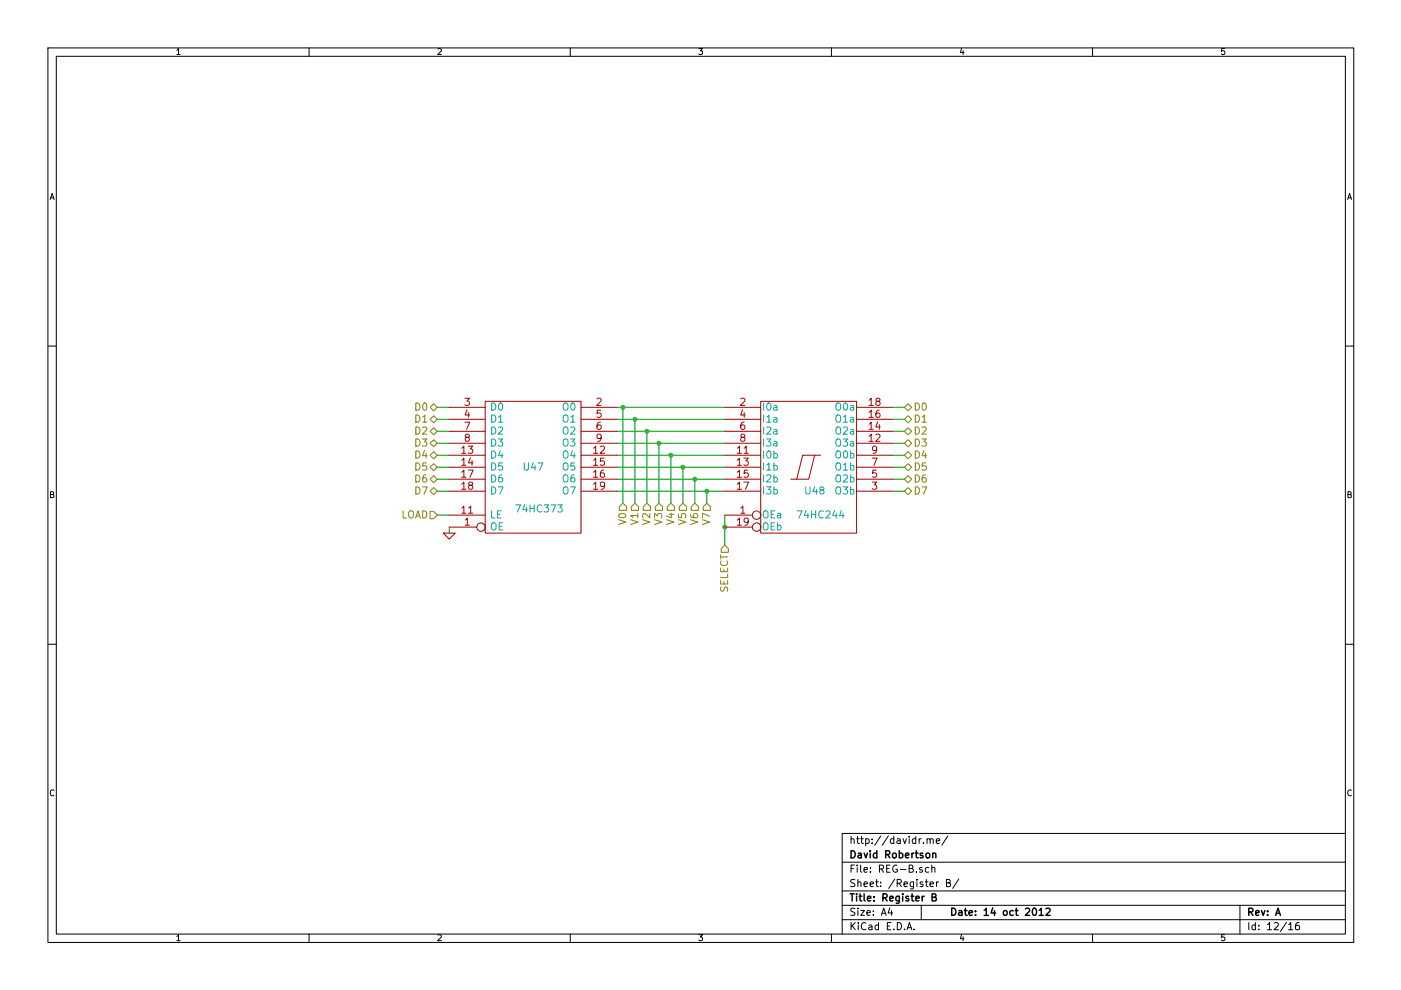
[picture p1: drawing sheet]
<svg xmlns="http://www.w3.org/2000/svg" width="297mm" height="210mm" viewBox="0 0 297 210" stroke-linecap="round" stroke-linejoin="round" font-family="sans-serif">
<g fill="none" stroke="#000" stroke-width=".21">
<path d="M10.2 10.2h276.8v189.6h-276.8zM11.9 11.9h273.3v186.1h-273.3zM37.5 10.7l.3-.4v1.3M37.5 11.6h.7M65.5 10.2v1.7M92.9 10.4l.4-.1 .3 .4-.8 .9h.8M120.9 10.2v1.7M148.2 10.3h.7l-.4 .5 .4 .1v.5l-.2 .2-.5-.2M176.3 10.2v1.7M203.9 10.2l-.3 1h.8M204.2 10.7v.9M231.6 10.2v1.7"/>
<path d="M259.6 10.3h-.6v.6l.2-.1 .4 .1v.5l-.1 .2-.5-.2M10.6 42.3l.4-1.3 .5 1.3M10.8 41.9h.6M285.7 42.3l.4-1.3 .5 1.3M285.9 41.9h.5M10.2 73.4h1.7M285.2 73.4h1.8M10.7 104.9l.6-.1v-.4l-.6-.2v1.3h.5l.2-.4-.2-.2M285.8 104.9l.5-.1 .1-.4-.6-.2v1.3h.5l.2-.4-.3-.2M10.2 136.6h1.7M285.2 136.6h1.8M11.4 167.6a.55 .55 0 0 0-.7 .1 .55 .55 0 0 0 0 .7l.4 .3 .3-.1"/>
<path d="M180.4 178l.1-.1a.36 .36 0 0 1 .6 .2v.7M180.4 177.3v1.5M181.6 177.8h.6M181.8 177.3v1.3l.4 .2M182.5 177.8h.6M182.7 177.3v1.3l.4 .2M183.5 177.9l.5-.1 .3 .3-.1 .6-.2 .1h-.5M183.5 177.8v1.5M184.9 178.7v.1M184.9 177.9v.2M186.7 177.2l-1.3 2M188.3 177.2l-1.3 2"/>
<path d="M189.5 177.9l-.4-.1-.3 .3v.6l.3 .1h.4M189.5 177.3v1.5M190.2 177.9h.6l.1 .9M190.9 178.2l-.7 .1a.3 .3 0 0 0 .2 .5h.5M191.5 177.8l.3 1 .4-1M192.8 177.3v.2M192.8 177.8v1M194.2 177.9l-.5-.1-.3 .3 .1 .6 .2 .1h.5M194.2 177.3v1.5M194.9 177.8v1M195.3 177.8l-.4 .3M195.8 178.7v.1"/>
<path d="M196.5 178l.1-.1a.36 .36 0 0 1 .6 .2v.7M196.5 177.8v1M197.2 178.1a.35 .35 0 0 1 .3-.3 .35 .35 0 0 1 .4 .3v.7M198.5 178.3l.7-.1v-.3l-.5-.1-.2 .3 .1 .7h.6M201 177.2l-1.3 2M285.2 176.7h-106.6v21.3M286.5 167.6a.55 .55 0 0 0-.7 .1 .55 .55 0 0 0 0 .7l.4 .3 .3-.1M37.5 198.6l.3-.4v1.2M37.5 199.4h.7M65.5 198v1.8M92.9 198.3l.4-.1 .3 .4-.8 .8h.8M120.9 198v1.8"/>
<path d="M148.2 198.2h.7l-.4 .5 .4 .1v.5l-.2 .1-.5-.1M176.3 198v1.8M178.6 182.8h106.6M178.6 188.9h106.6M178.6 195h106.6M178.6 191.9h106.6M180.4 195.6v1.5M180.4 184.2h.5M180.7 196.3l.6 .8M181.2 183.4h-.8v1.5M181.3 192.6h-.6l-.3 .3 .1 .3 .7 .3v.5l-.3 .1-.5-.1M181.3 186.5h-.6l-.3 .3 .1 .3 .7 .3v.5l-.3 .1-.5-.1"/>
<path d="M181.3 195.6l-.9 .9M181.7 183.4v.2M181.7 183.9v1M181.9 192.6v.1M181.9 187.1l.1-.1a.36 .36 0 0 1 .5 .2v.8M181.9 186.5v1.5M181.9 193.1v1M182 195.6v.2M182 196.1v1M182.5 183.4v1.3l.2 .2M182.5 193.1h.8l-.8 1h.8M183.2 184.4l.7-.1-.1-.3-.4-.1-.2 .3 .1 .7h.5"/>
<path d="M183.2 187.5l.7-.1-.1-.4h-.4l-.2 .2 .1 .7h.5M183.6 195.8a.72 .72 0 0 0-1 .5 .72 .72 0 0 0 .7 .8l.3-.1M183.8 193.6l.7-.2v-.3h-.5l-.2 .2 .1 .7h.6M184.2 196.2h.6l.1 .9M184.5 187.5l.7-.1-.1-.4h-.4l-.2 .2 .1 .7h.5M184.6 184.8v.1M184.6 184v.2M184.9 196.5l-.7 .1a.3 .3 0 0 0 .2 .5h.5M185.2 194v.1M185.2 193.1v.2M185.6 187h.6M185.9 186.5v1.3l.3 .2"/>
<path d="M186.3 196.2l-.5-.1-.3 .3 .1 .6 .2 .1h.5M186.3 195.6v1.5M186.5 184.2h.7l.2-.3-.1-.3-.3-.2h-.5v1.5M186.7 187.9v.1M186.7 187v.2M186.8 184.2l.6 .7M186.9 194.1l.5-1.5 .5 1.5M187 193.6h.7M188 184.2h.5M188.1 196.3h.5M188.7 192.5l-.4 1.1h1M188.7 183.4h-.7v1.5h.7"/>
<path d="M188.9 195.6h-.8v1.5h.8M189 193.1v1M189.5 197v.1M189.7 186.4l-1.3 2M190.2 183.5a.7 .7 0 0 0-.9 .7 .7 .7 0 0 0 .9 .6v-.5h-.3M190.2 187.3l.8-.1 .1-.2-.1-.4-.2-.1h-.6v1.5M190.2 195.6a.77 .77 0 0 1 .9 .8 .77 .77 0 0 1-.9 .7zM190.6 187.3l.5 .7M190.9 184.4h1.1M191.7 187.5l.7-.1-.1-.4h-.4l-.2 .2v.7h.6M191.8 197v.1M192.3 197.1l.5-1.5 .5 1.5"/>
<path d="M192.4 196.7h.8M192.8 184.2l.6-.1 .2-.3-.1-.2-.7-.2v1.5h.5l.3-.1v-.4l-.3-.2M193.7 187v1.2l-.3 .3-.4-.1M193.7 187h-.4l-.3 .3v.6l.3 .1 .4-.1M193.8 197v.1M194.3 184.8v.1M194.4 186.5v.1M194.4 187v1M195.3 191.9v3.1M195.5 184l-.3-.1-.3 .3 .1 .2 .5 .1v.4h-.6M195.7 187h-.4l-.2 .2v.2l.6 .2v.3h-.6M196.2 187h.6"/>
<path d="M196.4 186.5v1.3l.4 .2M196.9 184l-.4-.1-.3 .3 .1 .6 .2 .1h.4M197.2 187.5l.7-.1-.1-.4h-.4l-.2 .2 .1 .7h.5M197.6 184.1v-.1a.36 .36 0 0 1 .6 .2v.7M197.6 183.4v1.5M198.6 187v1M199 187l-.4 .3M200.7 187.2l.6-.1 .2-.2-.1-.3-.7-.1v1.5h.5l.3-.1v-.4l-.3-.3M203.3 186.4l-1.3 2M203.9 198.1l-.3 .9h.8M204.2 198.6v.8M231.6 198v1.8"/>
<path d="M259.6 198.2h-.6v.6l.2-.1 .4 .1v.5l-.1 .1-.5-.1M262.9 191.9v6.1M264.8 195.6v1.5M266.2 196.2l-.5-.1-.3 .3 .1 .6 .2 .1h.5M266.2 195.6v1.5M266.9 197v.1M266.9 196.2v.1M268.7 196l.5-.4v1.5M268.7 197.1h.9M270.2 195.8l.5-.2 .3 .4-.9 1.1h.9M272.8 195.5l-1.3 2M273.2 196l.5-.4v1.5"/>
<path d="M273.2 197.1h.9M275.4 195.6l-.4 .1a.99 .99 0 0 0 0 1.4l.5-.1v-.5l-.3-.3-.4 .1-.1 .2"/>
</g>
<g fill="none" stroke="#000" stroke-width=".3">
<path d="M180.2 189.5h.9M180.4 180.4a.77 .77 0 0 1 .9 .7 .77 .77 0 0 1-.9 .8zM180.7 189.5v1.5M181.6 189.5v.2M181.6 190v1M182 180.9h.5l.1 1M182.1 190h.6M182.3 189.5v1.3l.4 .2M182.6 181.3l-.6 .1a.3 .3 0 0 0 .1 .5l.5-.1M183.2 189.5v1.3l.2 .2M183.2 180.9l.4 1 .3-1M183.9 190.5l.8-.1-.1-.3-.4-.1-.3 .2 .1 .8h.6"/>
<path d="M184.5 180.4v.1M184.5 180.9v1M185.3 190.9v.1M185.3 190.1v.1M185.9 180.9h-.4l-.3 .3v.6l.3 .1 .4-.1M185.9 180.4v1.5M187.2 190.3l.7-.1 .2-.2-.1-.3-.2-.2h-.6v1.5M187.6 190.3l.5 .7M187.8 181.2l.7-.1 .2-.2-.1-.4-.2-.1h-.6v1.5M188.2 181.2l.5 .7M188.6 190.5l.8-.1-.1-.3-.4-.1-.3 .2 .1 .8h.6M189.4 180.9h.3l.3 .3v.4l-.3 .3-.5-.3z"/>
<path d="M190.7 190v1.3l-.3 .2h-.4M190.7 190.1l-.5-.1-.3 .3 .1 .6 .2 .1h.5M190.7 180.9h.4l.3 .3-.1 .6-.2 .1-.4-.1M190.7 180.4v1.5M191.4 189.5v.2M191.4 190v1M192 181.4l.7-.1-.1-.4h-.4l-.2 .2v.7h.6M192.6 190.1l-.3-.1-.3 .2 .1 .2 .5 .2v.4h-.6M193.2 190h.6M193.3 180.9v1M193.4 189.5v1.3l.4 .2M193.8 180.9l-.5 .3"/>
<path d="M194.1 180.9h.6M194.2 190.5l.7-.1-.1-.3-.4-.1-.2 .2v.8h.6M194.3 180.4v1.3l.4 .2M195.5 190v1M195.7 180.9h-.4l-.2 .2v.2l.6 .2v.3h-.6M196 190l-.5 .3M196.4 181l.2-.1 .5 .1v.8l-.3 .1-.4-.1zM197.6 190.2h.7l.2-.3-.1-.2-.8-.2v1.5h.6l.3-.1v-.4l-.4-.3M197.8 181v-.1a.36 .36 0 0 1 .6 .2v.8M197.8 180.9v1M201.8 192.6a.77 .77 0 0 1 .9 .7 .77 .77 0 0 1-.9 .8zM203.3 193.1h.6l.1 1"/>
<path d="M204 193.4l-.7 .2a.3 .3 0 0 0 .2 .5l.5-.1M204.5 193.1h.6M204.7 192.6v1.3l.4 .2M205.5 193.6l.7-.2-.1-.3h-.4l-.2 .2v.7h.6M206.8 194v.1M206.8 193.1v.2M208.7 193l.4-.4v1.5M208.7 194.1h.9M210.5 192.5l-.4 1.1h1M210.8 193.1v1M212.9 193.1h.3l.3 .3v.4l-.3 .3-.5-.3zM214.8 193.1h-.4l-.3 .3 .1 .6 .2 .1 .4-.1"/>
<path d="M215.3 193.1h.5M215.5 192.6v1.3l.3 .2M217.4 192.7l.6-.1 .3 .4-.9 1.1h.9M219 192.7l.3-.1a.81 .81 0 0 1 .5 .7 .81 .81 0 0 1-.5 .8l-.3-.1-.1-.5zM220.3 193l.5-.4v1.5M220.3 194.1h.9M221.8 192.7l.6-.1 .3 .4-1 1.1h1M264.8 193.4l.7-.1 .2-.2-.1-.4-.2-.1h-.6v1.5M265.2 193.4l.5 .7M266.2 193.6l.8-.2-.1-.3h-.5l-.2 .2 .1 .7h.6M267.5 193.1l.3 1 .4-1M268.8 194v.1"/>
<path d="M268.8 193.1v.2M270.5 194.1l.5-1.5 .5 1.5M270.6 193.6h.7"/>
</g>
<path d="M95.3 111.8v1.2" fill="none" stroke="#00a000" stroke-width=".21"/>
<circle cx="153.7" cy="111.8" r=".41" fill="#00a000"/>
<g fill="none" stroke="#00a000" stroke-width=".21">
<path d="M92.7 99.1h2.6M92.7 96.5h2.6M92.7 94h2.6M92.7 91.4h2.6M92.7 88.9h2.6M92.7 86.4h2.6M92.7 104.1h2.6M92.7 101.6h2.6M153.7 109.2v6.4"/>
<circle cx="153.7" cy="111.8" r=".41"/>
</g>
<circle cx="149.9" cy="104.1" r=".41" fill="#00a000"/>
<g fill="none" stroke="#00a000" stroke-width=".21">
<path d="M149.9 104.1v2.6"/>
<circle cx="149.9" cy="104.1" r=".41"/>
</g>
<circle cx="144.8" cy="99.1" r=".41" fill="#00a000"/>
<g fill="none" stroke="#00a000" stroke-width=".21">
<path d="M144.8 99.1v7.6"/>
<circle cx="144.8" cy="99.1" r=".41"/>
</g>
<circle cx="139.7" cy="94" r=".41" fill="#00a000"/>
<g fill="none" stroke="#00a000" stroke-width=".21">
<path d="M139.7 94v12.7"/>
<circle cx="139.7" cy="94" r=".41"/>
</g>
<circle cx="134.6" cy="88.9" r=".41" fill="#00a000"/>
<g fill="none" stroke="#00a000" stroke-width=".21">
<path d="M130.8 99.1h22.9M130.8 96.5h22.9M130.8 94h22.9M130.8 91.4h22.9M130.8 88.9h22.9M130.8 86.4h22.9M132.1 86.4v20.3M134.6 88.9v17.8M130.8 104.1h22.9M130.8 101.6h22.9"/>
<circle cx="134.6" cy="88.9" r=".41"/>
</g>
<circle cx="132.1" cy="86.4" r=".41" fill="#00a000"/>
<g fill="none" stroke="#00a000" stroke-width=".21">
<path d="M137.2 91.4v15.3"/>
<circle cx="132.1" cy="86.4" r=".41"/>
</g>
<circle cx="137.2" cy="91.4" r=".41" fill="#00a000"/>
<g fill="none" stroke="#00a000" stroke-width=".21">
<path d="M142.2 96.5v10.2"/>
<circle cx="137.2" cy="91.4" r=".41"/>
</g>
<circle cx="142.2" cy="96.5" r=".41" fill="#00a000"/>
<g fill="none" stroke="#00a000" stroke-width=".21">
<path d="M147.3 101.6v5.1"/>
<circle cx="142.2" cy="96.5" r=".41"/>
</g>
<circle cx="147.3" cy="101.6" r=".41" fill="#00a000"/>
<g fill="none" stroke="#00a000" stroke-width=".21">
<path d="M189.2 86.4h2.6M189.2 88.9h2.6M189.2 91.4h2.6M189.2 94h2.6M189.2 96.5h2.6M189.2 99.1h2.6M92.7 109.2h2.6M189.2 101.6h2.6M189.2 104.1h2.6"/>
<circle cx="147.3" cy="101.6" r=".41"/>
</g>
<g fill="none" stroke="#808000" stroke-width=".21">
<path d="M88.2 98.1a.77 .77 0 0 1 .9 .8 .77 .77 0 0 1-.9 .8zM88.2 95.6a.77 .77 0 0 1 .9 .8 .77 .77 0 0 1-.9 .7zM88.2 93.1a.77 .77 0 0 1 .9 .7 .77 .77 0 0 1-.9 .8zM88.2 90.5a.77 .77 0 0 1 .9 .8 .77 .77 0 0 1-.9 .7zM88.2 88a.77 .77 0 0 1 .9 .7 .77 .77 0 0 1-.9 .8zM88.2 85.4a.77 .77 0 0 1 .9 .8 .77 .77 0 0 1-.9 .8zM89.6 93.1h.9l-.5 .5 .4 .2v.7l-.2 .1-.6-.1M89.6 90.7l.6-.2 .3 .5-.9 1h.9M89.6 88.4l.5-.4v1.5M89.6 89.5h.9M89.8 85.6l.2-.2a.81 .81 0 0 1 .5 .8 .81 .81 0 0 1-.5 .8l-.2-.2-.2-.4zM90 95.5l-.4 1.1h1"/>
<path d="M90.3 96.1v1M90.4 98.1h-.7l-.1 .8 .2-.2 .5 .1 .2 .2-.1 .5-.2 .2-.6-.2M91.9 98.3l.8 .8-.8 .7-.7-.7zM91.9 95.8l.8 .7-.8 .8-.7-.8zM91.9 93.2l.8 .8-.8 .7-.7-.7zM91.9 90.7l.8 .7-.8 .8-.7-.8zM91.9 88.1l.8 .8-.8 .8-.7-.8zM91.9 85.6l.8 .8-.8 .7-.7-.7zM191.8 99.1l.7-.8 .8 .8-.8 .7zM191.8 96.5l.7-.7 .8 .7-.8 .8zM191.8 94l.7-.8 .8 .8-.8 .7zM191.8 91.4l.7-.7 .8 .7-.8 .8z"/>
<path d="M191.8 88.9l.7-.8 .8 .8-.8 .8zM191.8 86.4l.7-.8 .8 .8-.8 .7zM194.1 98.1a.77 .77 0 0 1 .9 .8 .77 .77 0 0 1-.9 .8zM194.1 95.6a.77 .77 0 0 1 .9 .8 .77 .77 0 0 1-.9 .7zM194.1 93.1a.77 .77 0 0 1 .9 .7 .77 .77 0 0 1-.9 .8zM194.1 90.5a.77 .77 0 0 1 .9 .8 .77 .77 0 0 1-.9 .7zM194.1 88a.77 .77 0 0 1 .9 .7 .77 .77 0 0 1-.9 .8zM194.1 85.4a.77 .77 0 0 1 .9 .8 .77 .77 0 0 1-.9 .8zM195.5 93.1h.9l-.5 .5 .4 .2v.7l-.2 .1-.6-.1M195.5 90.7l.6-.2 .3 .5-.9 1h.9M195.5 88.4l.5-.4v1.5M195.5 89.5h.9"/>
<path d="M195.7 85.5l.2-.1a.81 .81 0 0 1 .5 .8 .81 .81 0 0 1-.5 .8 .98 .98 0 0 1-.2-1.5zM195.9 95.5l-.4 1.1h1M196.2 96.1v1M196.3 98.1h-.7l-.1 .8 .2-.2 .5 .1 .2 .2-.1 .5-.2 .2-.6-.2M85.5 108.3v1.5h.7M86.9 108.4a.5 .5 0 0 1 .5-.1 .5 .5 0 0 1 .3 .5l-.1 .8-.3 .2a.53 .53 0 0 1-.7-.5v-.5zM88.1 109.8l.5-1.5 .5 1.5M88.2 103.2a.77 .77 0 0 1 .9 .8 .77 .77 0 0 1-.9 .7zM88.2 100.7a.77 .77 0 0 1 .9 .7 .77 .77 0 0 1-.9 .8zM88.2 109.4h.8M89.6 103.2h1l-.7 1.5M89.6 108.3a.77 .77 0 0 1 .9 .8 .77 .77 0 0 1-.9 .7z"/>
<path d="M90.3 100.7l-.4 .1a.99 .99 0 0 0 0 1.4l.5-.1 .1-.5-.3-.3h-.4l-.2 .3M91.2 108.5h.7l.8 .7-.8 .8h-.7zM91.9 103.4l.8 .7-.8 .8-.7-.8zM91.9 100.8l.8 .8-.8 .8-.7-.8zM131.2 110.2l1.5 .5-1.5 .5M131.3 109a.81 .81 0 0 1 1.4 .4 .86 .86 0 0 1-.8 .4 .86 .86 0 0 1-.7-.5zM132.1 106.7l.7 .7v.8h-1.5v-.8zM133.7 110.2l1.5 .5-1.5 .5M134.6 106.7l.8 .7v.8h-1.5v-.8zM135.2 109.3h-1.5l.4 .5M135.2 108.9v.9M136.2 110.2l1.6 .5-1.6 .5"/>
<path d="M137.2 106.7l.7 .7v.8h-1.5v-.8zM137.8 108.9v.9l-1.1-.9-.5 .3 .2 .6M138.8 110.2l1.5 .5-1.5 .5M138.8 109.8v-.9l.6 .5 .1-.4h.7l.1 .2-.1 .6M138.9 107.4l.8-.7 .8 .7v.8h-1.6zM141.3 110.2l1.5 .5-1.5 .5M141.8 109h1M142.2 106.7l.8 .7v.8h-1.5v-.8zM142.3 108.8v1l-1.1-.4M143.9 110.2l1.5 .5-1.5 .5M143.9 109v.7l.7 .1-.2-.2 .1-.6 .3-.1 .5 .1 .1 .2-.1 .6M144.8 106.7l.7 .7v.8h-1.5v-.8z"/>
<path d="M146.4 110.2l1.5 .5-1.5 .5M146.4 109l.1 .5a.99 .99 0 0 0 1.4 0l-.1-.5-.5-.1-.3 .3 .1 .4 .2 .2M147.3 106.7l.8 .7v.8h-1.5v-.8zM148.9 110.2l1.6 .5-1.6 .5M149.9 106.7l.7 .7v.8h-1.5v-.8zM150.5 109.5l-1.6-.7v1M152.8 117.7v.8M152.8 118.1h1.5M152.9 118.9a.72 .72 0 0 0 .5 1.1 .72 .72 0 0 0 .9-.7l-.1-.4M153.7 115.6l.7 .7v.8h-1.5v-.8zM191.8 104.1l.7-.7 .8 .7-.8 .8zM191.8 101.6l.7-.8 .8 .8-.8 .8z"/>
<path d="M194.1 103.2a.77 .77 0 0 1 .9 .8 .77 .77 0 0 1-.9 .7zM194.1 100.7a.77 .77 0 0 1 .9 .7 .77 .77 0 0 1-.9 .8zM195.5 103.2h1l-.7 1.5M196.2 100.7l-.4 .1a.99 .99 0 0 0 0 1.4l.5-.1 .1-.5-.3-.3h-.4l-.2 .3M152.8 123.1v.7h1.5v-.7M152.8 120.5v.7h1.5v-.7M152.8 124.5v.5l.3 .3 .3-.1 .3-.7h.5l.1 .3-.1 .5M153.5 120.7v.5M153.5 123.3v.5M154.3 121.7v.8h-1.5"/>
</g>
<g fill="none" stroke="#a00000" stroke-width=".21">
<path d="M95.3 86.4h7.6M95.3 88.9h7.6M95.3 91.4h7.6M95.3 99.1h7.6M95.3 94h7.6M95.3 96.5h7.6M97.9 95l.4-.4v1.5M97.9 97.6l.4-.5v1.6M97.9 96.1h.9M97.9 98.7h.9M98.6 84.4h.9l-.5 .6 .4 .2v.6l-.2 .2-.6-.2M98.6 89.5h1l-.7 1.5"/>
<path d="M98.9 92.7l-.3-.3 .1-.2 .2-.2 .5 .1 .1 .3-.1 .2-.6 .2-.2 .2 .1 .4 .2 .2h.3l.3-.3v-.3l-.3-.3M99 86.9l-.4 1.1h1M99.3 94.6h.9l-.5 .6 .5 .1v.7l-.3 .1-.6-.1M99.3 99.7h1l-.7 1.5M99.4 87.5v1M99.7 97.1l-.4 1h1M100.1 97.6v1.1M102.9 85.1h20.3v27.9h-20.3zM123.2 86.4h7.6M123.2 88.9h7.6M123.2 91.4h7.6M123.2 99.1h7.6"/>
<path d="M123.2 94h7.6M123.2 96.5h7.6M125.8 95l.5-.4v1.5M125.8 97.6l.5-.5v1.6M125.8 96.1h.9M125.8 98.7h.9M126.6 84.6l.6-.2 .3 .5-1 1.1h1M127.3 94.7l.6-.1 .3 .4-1 1.1h1M127.3 89.5l-.4 .1a.99 .99 0 0 0 0 1.4l.5-.1 .1-.5-.3-.3-.5 .1-.1 .2M127.4 87h-.8v.7l.2-.1h.5l.2 .3-.1 .5-.2 .1-.6-.1M127.5 92.7l-.3 .3-.5-.1-.1-.2 .1-.6 .5-.1 .2 .2a1.16 1.16 0 0 1-.2 1.3l-.5 .1M128 99.7h-.4a.99 .99 0 0 0 0 1.5l.5-.1 .1-.5-.3-.3h-.5l-.1 .3"/>
<path d="M128.1 97.1h-.7l-.1 .8 .2-.2 .5 .1 .2 .2-.1 .5-.2 .2-.6-.2M153.7 86.4h7.6M153.7 88.9h7.6M153.7 91.4h7.6M153.7 99.1h7.6M153.7 94h7.6M153.7 96.5h7.6M156.3 95l.5-.4v1.5M156.3 97.6l.5-.5v1.6M156.3 96.1h.9M156.3 98.7h.9M157 84.6l.6-.2 .3 .5-.9 1.1h.9"/>
<path d="M157.4 92.7l-.4-.3 .1-.2 .3-.2 .4 .1 .1 .3v.2l-.7 .2-.2 .2 .1 .4 .3 .2h.2l.3-.3v-.3l-.3-.3M157.4 86.9l-.4 1.1h1M157.7 97.1h.9l-.5 .6 .5 .2v.6l-.3 .2-.6-.2M157.8 95l.4-.4v1.5M157.8 96.1h.8M157.8 89.5l-.4 .1a.99 .99 0 0 0 0 1.4l.5-.1v-.5l-.3-.3-.4 .1-.2 .2M157.8 87.5v1M158.6 99.7h-.8v.7l.2-.1h.5l.1 .3v.5l-.3 .1-.5-.1M161.3 85.1h20.3v27.9h-20.3zM172.7 96.5l-1.2 5.1h-2.6M174 96.5h-3.8l-1.3 5.1h-1.3M181.6 86.4h7.6"/>
<path d="M181.6 88.9h7.6M181.6 91.4h7.6M181.6 99.1h7.6M181.6 94h7.6M181.6 96.5h7.6M184.3 92.5l.4-.5v1.6M184.3 89.9l.4-.4v1.5M184.3 87.4l.4-.4v1.5M184.3 84.9l.4-.5v1.6M184.3 93.6h.8M184.3 91h.8M184.3 88.5h.8"/>
<path d="M184.3 86h.8M184.9 97.1h1.1l-.7 1.6M185.7 92.2l.6-.2 .3 .5-1 1.1h1M185.8 99.7h-.7l-.1 .7 .2-.1h.5l.2 .3-.1 .5-.2 .1-.6-.1M185.9 95.3l-.3 .2h-.5l-.1-.2 .1-.6 .5-.1 .2 .1a1.16 1.16 0 0 1-.2 1.3l-.5 .1M186 85.1l-.3-.3 .1-.2 .2-.2 .4 .1 .2 .2-.1 .2-.6 .3-.2 .2 .1 .4 .2 .2h.3l.3-.3v-.3l-.3-.3M186.1 89.4l-.4 1.1h1M186.4 87h-.4a.99 .99 0 0 0 0 1.5l.5-.1 .1-.5-.3-.3h-.4l-.2 .3M186.4 90v1M94 113h2.5l-1.2 1.3zM95.3 109.2h7.6M95.3 104.1h7.6"/>
<path d="M95.3 101.6h7.6M95.3 111.8h5.8M97.9 107.7l.4-.4v1.5M97.9 100.1l.4-.4v1.5M97.9 102.6l.4-.4v1.5M97.9 108.8h.9M97.9 101.2h.9M97.9 103.7h.9M98.6 110.3l.5-.5v1.6M98.6 111.4h.9M99.3 107.7l.5-.4v1.5M99.3 108.8h.9"/>
<path d="M99.6 102.9l-.3-.3 .1-.2 .2-.2 .5 .1 .1 .2v.2l-.7 .2-.2 .2 .1 .5 .2 .1h.3l.3-.2v-.4l-.3-.2M123.2 104.1h7.6M123.2 101.6h7.6M125.8 100.1l.5-.4v1.5M125.8 102.6l.5-.4v1.5M125.8 101.2h.9M125.8 103.7h.9M128.2 102.9l-.3 .2h-.5l-.1-.2 .1-.6 .5-.1 .2 .2a1.16 1.16 0 0 1-.2 1.3h-.5M153.7 109.2h5.8M153.7 104.1h7.6M153.7 101.6h7.6M153.7 111.8h5.8"/>
<path d="M156.3 100.1l.5-.4v1.5M156.3 102.6l.5-.4v1.5M156.3 110.3l.5-.5v1.6M156.3 101.2h.9M156.3 103.7h.9M156.3 111.4h.9M157 107.7l.5-.4v1.5M157 108.8h.9M157.7 102.2h1l-.6 1.5M158.6 110.5l-.3 .3-.4-.1-.1-.2 .1-.6 .4-.1 .3 .2a1.16 1.16 0 0 1-.3 1.3l-.4 .1M181.6 104.1h7.6M181.6 101.6h7.6"/>
<path d="M184.9 102.2h1l-.5 .6 .4 .1v.7l-.2 .1-.7-.1"/>
<circle cx="102" cy="111.8" r=".89"/>
<circle cx="160.4" cy="111.8" r=".89"/>
<circle cx="160.4" cy="109.2" r=".89"/>
</g>
<g fill="none" stroke="#00a0a0" stroke-width=".21">
<path d="M104.2 85.4a.77 .77 0 0 1 .9 .8 .77 .77 0 0 1-.9 .8zM104.2 88a.77 .77 0 0 1 .9 .7 .77 .77 0 0 1-.9 .8zM104.2 90.5a.77 .77 0 0 1 .9 .8 .77 .77 0 0 1-.9 .7zM104.2 93.1a.77 .77 0 0 1 .9 .7 .77 .77 0 0 1-.9 .8zM104.2 95.6a.77 .77 0 0 1 .9 .8 .77 .77 0 0 1-.9 .7zM104.2 98.1a.77 .77 0 0 1 .9 .8 .77 .77 0 0 1-.9 .8zM105.6 93.1h1l-.5 .5 .4 .2v.7l-.2 .1-.7-.1M105.7 88.4l.4-.4v1.5M105.7 90.7l.6-.2 .3 .5-1 1h1M105.7 89.5h.9M105.8 85.6l.3-.2a.81 .81 0 0 1 .5 .8 .81 .81 0 0 1-.5 .8l-.3-.2-.1-.4zM106.1 95.5l-.4 1.1h1"/>
<path d="M106.4 96.1v1M106.5 98.1h-.7l-.1 .8 .2-.2 .5 .1 .2 .2-.1 .5-.2 .2-.6-.2M111.2 98.1v1.3l.3 .3h.2l.3-.3v-1.3M113.1 98.1l-.4 1.1h.9M113.4 98.7v1M114.1 98.1h1l-.7 1.6M119.5 85.7a.5 .5 0 0 1 .6-.3 .5 .5 0 0 1 .3 .6v.8l-.3 .2a.53 .53 0 0 1-.7-.5zM119.5 88.2a.5 .5 0 0 1 .6-.2 .5 .5 0 0 1 .3 .5v.8l-.3 .2a.53 .53 0 0 1-.7-.5zM119.5 90.8a.5 .5 0 0 1 .6-.3 .5 .5 0 0 1 .3 .5v.8l-.3 .2a.53 .53 0 0 1-.7-.5zM119.5 93.3a.5 .5 0 0 1 .6-.2 .5 .5 0 0 1 .3 .5v.8l-.3 .2a.53 .53 0 0 1-.7-.5zM119.5 95.8a.5 .5 0 0 1 .6-.2 .5 .5 0 0 1 .3 .5v.8l-.3 .2a.53 .53 0 0 1-.7-.5zM119.5 98.4a.5 .5 0 0 1 .6-.3 .5 .5 0 0 1 .3 .6v.8l-.3 .2a.53 .53 0 0 1-.7-.5z"/>
<path d="M121 93.1h.9l-.5 .5 .4 .2v.7l-.2 .1-.6-.1M121 88.4l.5-.4v1.5M121 90.7l.6-.2 .3 .5-.9 1h.9M121 89.5h.9M121.2 85.6l.2-.2a.81 .81 0 0 1 .5 .8 .81 .81 0 0 1-.5 .8l-.2-.2-.2-.4zM121.4 95.5l-.4 1.1h1M121.7 96.1v1M121.8 98.1h-.7l-.1 .8 .2-.2 .5 .1 .2 .2-.1 .5-.2 .2-.6-.2M161.9 85.4v1.6M161.9 88v1.5M161.9 90.5v1.5M161.9 93.1v1.5"/>
<path d="M161.9 95.6v1.5M161.9 98.1v1.6M162.5 93.1h.9l-.5 .5 .5 .2v.7l-.3 .1-.6-.1M162.6 88.4l.4-.4v1.5M162.6 90.7l.5-.2 .3 .5-.9 1h.9M162.6 98.6l.4-.5v1.6M162.6 89.5h.8M162.6 99.7h.8M162.7 85.6l.2-.2a.81 .81 0 0 1 .6 .8 .81 .81 0 0 1-.6 .8l-.2-.2-.1-.4zM162.7 95.8l.2-.2a.81 .81 0 0 1 .6 .8 .81 .81 0 0 1-.6 .7l-.2-.1-.1-.5zM164.1 86h.6v1M164.1 88.6h.6v.9"/>
<path d="M164.1 91.1h.6v.9M164.1 93.6h.6v1M164.1 96.2l.4-.1 .3 .3-.1 .6-.2 .1h-.4M164.1 98.7h.4l.3 .3-.1 .5-.2 .2-.4-.1M164.1 95.6v1.5M164.1 98.1v1.6M164.7 86.3l-.6 .2a.3 .3 0 0 0 .1 .5l.5-.1M164.7 88.9l-.6 .1a.3 .3 0 0 0 .1 .5l.5-.1M164.7 91.4l-.6 .1a.3 .3 0 0 0 .1 .5h.5M164.7 94l-.6 .1a.3 .3 0 0 0 .1 .5l.5-.1M177.4 98.2a.5 .5 0 0 1 .6 0 .5 .5 0 0 1 .2 .5v.8l-.3 .2a.53 .53 0 0 1-.7-.5v-.5zM177.4 95.7a.5 .5 0 0 1 .6-.1 .5 .5 0 0 1 .2 .5v.8l-.3 .2a.53 .53 0 0 1-.7-.5v-.5z"/>
<path d="M177.4 93.1a.5 .5 0 0 1 .6 0 .5 .5 0 0 1 .2 .5v.8l-.3 .2a.53 .53 0 0 1-.7-.5v-.5zM177.4 90.6a.5 .5 0 0 1 .6 0 .5 .5 0 0 1 .2 .4v.8l-.3 .2a.53 .53 0 0 1-.7-.5v-.5zM177.4 88.1a.5 .5 0 0 1 .6-.1 .5 .5 0 0 1 .2 .5v.8l-.3 .2a.53 .53 0 0 1-.7-.5v-.5zM177.4 85.5a.5 .5 0 0 1 .6 0 .5 .5 0 0 1 .2 .5v.8l-.3 .2a.53 .53 0 0 1-.7-.5v-.5zM178.8 93.1h.9l-.5 .5 .4 .2v.7l-.2 .1-.6-.1M178.8 98.6l.5-.5v1.6M178.8 90.7l.6-.2 .3 .5-.9 1h.9M178.8 88.4l.5-.4v1.5M178.8 89.5h.9M178.8 99.7h.9M179 95.7l.2-.1a.81 .81 0 0 1 .5 .8 .81 .81 0 0 1-.5 .7 .98 .98 0 0 1-.2-1.4zM179 85.5l.2-.1a.81 .81 0 0 1 .5 .8 .81 .81 0 0 1-.5 .8 .98 .98 0 0 1-.2-1.5z"/>
<path d="M180.3 98.7h.5l.3 .3-.1 .5-.2 .2-.5-.1M180.3 96.2l.5-.1 .3 .3-.1 .6-.2 .1h-.5M180.3 93.6h.6l.1 1M180.3 91.1h.6l.1 .9M180.3 88.6h.6l.1 .9M180.3 86h.6l.1 1M180.3 95.6v1.5M180.3 98.1v1.6M181 94l-.7 .1a.3 .3 0 0 0 .2 .5l.5-.1M181 91.4l-.7 .1a.3 .3 0 0 0 .2 .5h.5M181 88.9l-.7 .1a.3 .3 0 0 0 .2 .5l.5-.1M181 86.3l-.7 .2a.3 .3 0 0 0 .2 .5l.5-.1"/>
<path d="M104.2 111.1a.5 .5 0 0 1 .6-.3 .5 .5 0 0 1 .4 .6l-.1 .8-.3 .2a.53 .53 0 0 1-.6-.5zM104.2 108.3v1.5h.8M104.2 100.7a.77 .77 0 0 1 .9 .7 .77 .77 0 0 1-.9 .8zM104.2 103.2a.77 .77 0 0 1 .9 .8 .77 .77 0 0 1-.9 .7zM105.5 109h.5M105.6 103.2h1.1l-.7 1.5M105.8 111.6h.5M106.2 108.3h-.7v1.5h.7M106.4 100.7l-.4 .1a.99 .99 0 0 0 0 1.4l.5-.1 .1-.5-.3-.3h-.5l-.1 .3M106.6 110.8h-.8v1.6h.8M109.3 107h1.1l-.7 1.6M111.2 107l-.4 1.1h1"/>
<path d="M111.6 107.5v1.1M112.4 107v1.6M112.4 107.8h.9M113.3 107v1.6M114.9 107.2a.72 .72 0 0 0-1.1 .5 .72 .72 0 0 0 .8 .9l.3-.2M115.4 107h.9l-.5 .6 .4 .2v.6l-.2 .2-.6-.2M116.8 107h1l-.6 1.6M118.3 107h.9l-.5 .6 .4 .2v.6l-.2 .2-.6-.2M119.5 100.9a.5 .5 0 0 1 .6-.2 .5 .5 0 0 1 .3 .5v.8l-.3 .2a.53 .53 0 0 1-.7-.5zM119.5 103.5a.5 .5 0 0 1 .6-.3 .5 .5 0 0 1 .3 .5v.8l-.3 .2a.53 .53 0 0 1-.7-.5zM121 103.2h1l-.7 1.5M121.7 100.7l-.4 .1a.99 .99 0 0 0 0 1.4l.5-.1 .1-.5-.3-.3h-.4l-.2 .3"/>
<path d="M161.9 108.5a.5 .5 0 0 1 .6-.2 .5 .5 0 0 1 .3 .5v.8l-.3 .2a.53 .53 0 0 1-.7-.5zM161.9 111.1a.5 .5 0 0 1 .6-.3 .5 .5 0 0 1 .3 .6v.8l-.3 .2a.53 .53 0 0 1-.7-.5zM161.9 100.7v1.5M161.9 103.2v1.5M162.5 103.2h.9l-.5 .6 .5 .2v.6l-.3 .1-.6-.1M162.6 100.8l.5-.1 .3 .4-.9 1.1h.9M163.5 109h.5M163.5 111.6h.5M164.1 101.3l.4-.1 .3 .3-.1 .6-.2 .1-.4-.1M164.1 103.8l.4-.1 .3 .3-.1 .6-.2 .1h-.4M164.1 100.7v1.5M164.1 103.2v1.5"/>
<path d="M164.2 108.3h-.7v1.5h.7M164.2 110.8h-.7v1.6h.7M164.9 108.9h.6v.9M164.9 111.4h.4l.3 .3-.1 .5-.2 .2-.4-.1M164.9 110.8v1.6M165.5 109.2l-.6 .1a.3 .3 0 0 0 .1 .5h.5M169 108.3h1.1l-.7 1.5M170.8 103.2v1.3l.3 .2h.3l.3-.2v-1.3M170.9 108.2l-.4 1.1h1M171.3 108.8v1M172.1 109h.8M172.1 108.3v1.5"/>
<path d="M172.7 103.1l-.3 1.1h.9M172.9 108.3v1.5M173.1 103.7v1M174.1 103.9l-.3-.3 .1-.2 .2-.2 .4 .1 .2 .2-.1 .2-.6 .3-.2 .2 .1 .4 .2 .1h.3l.3-.2v-.3l-.3-.3M174.5 108.5a.72 .72 0 0 0-1 .5 .72 .72 0 0 0 .7 .8l.3-.1M175.1 108.5l.6-.2 .3 .4-.9 1.1h.9M176.9 108.2l-.3 1.1h.9M177.3 108.8v1M177.4 103.3a.5 .5 0 0 1 .6 0 .5 .5 0 0 1 .2 .4v.8l-.3 .2a.53 .53 0 0 1-.7-.5v-.5zM177.4 100.8a.5 .5 0 0 1 .6-.1 .5 .5 0 0 1 .2 .5v.8l-.3 .2a.53 .53 0 0 1-.7-.5v-.5zM178.4 108.2l-.4 1.1h1M178.7 108.8v1"/>
<path d="M178.8 103.2h.9l-.5 .6 .4 .2v.6l-.2 .1-.6-.1M178.8 100.8l.6-.1 .3 .4-.9 1.1h.9M180.3 103.8l.5-.1 .3 .3-.1 .6-.2 .1h-.5M180.3 101.3l.5-.1 .3 .3-.1 .6-.2 .1-.5-.1M180.3 100.7v1.5M180.3 103.2v1.5"/>
</g>
</svg>
